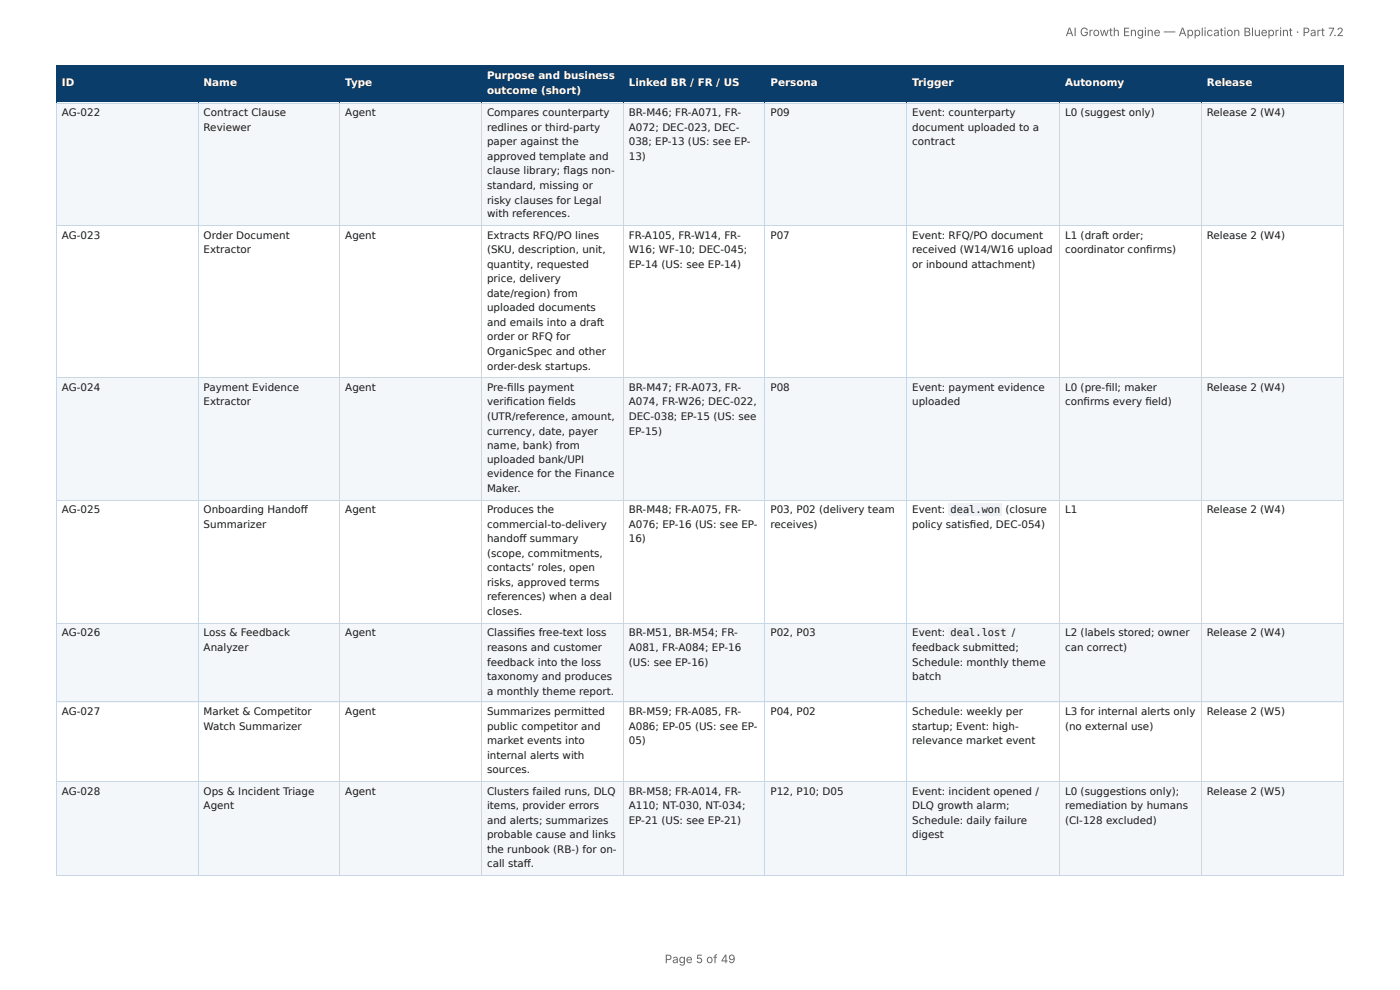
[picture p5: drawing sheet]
<svg xmlns="http://www.w3.org/2000/svg" width="297mm" height="210mm" viewBox="0 0 297 210" stroke-linecap="round" stroke-linejoin="round" font-family="sans-serif">
<defs><g id="words">
<g font-size="2.5" fill="#666">
<text x="226.3" y="7.7">AI Growth Engine — Application Blueprint · Part 7.2</text>
<text x="141.2" y="204.5">Page 5 of 49</text>
</g>
<g font-size="2.2" fill="#fff">
<text x="103.4" y="16.8">Purpose and business</text>
<text x="13.1" y="18.3">ID</text>
<text x="43.2" y="18.3">Name</text>
<text x="73.3" y="18.3">Type</text>
<text x="103.4" y="19.9">outcome (short)</text>
<text x="133.5" y="18.3">Linked BR / FR / US</text>
<text x="163.6" y="18.3">Persona</text>
<text x="193.7" y="18.3">Trigger</text>
<text x="226.2" y="18.3">Autonomy</text>
<text x="256.3" y="18.3">Release</text>
</g>
<g font-size="2.2" fill="#1a1a1a">
<text x="13.1" y="24.7">AG-022</text>
<text x="43.2" y="24.7">Contract Clause</text>
<text x="43.2" y="27.8">Reviewer</text>
<text x="73.3" y="24.7">Agent</text>
<text x="103.4" y="24.7">Compares counterparty</text>
<text x="103.4" y="27.8">redlines or third-party</text>
<text x="133.5" y="24.7">BR-M46; FR-A071, FR-</text>
<text x="133.5" y="27.8">A072; DEC-023, DEC-</text>
<text x="163.6" y="24.7">P09</text>
<text x="193.7" y="24.7">Event: counterparty</text>
<text x="193.7" y="27.8">document uploaded to a</text>
<text x="226.2" y="24.7">L0 (suggest only)</text>
<text x="256.3" y="24.7">Release 2 (W4)</text>
<text x="103.4" y="30.9">paper against the</text>
<text x="103.4" y="34">approved template and</text>
<text x="133.5" y="30.9">038; EP-13 (US: see EP-</text>
<text x="133.5" y="34">13)</text>
<text x="193.7" y="30.9">contract</text>
<text x="103.4" y="37">clause library; fl ags non-</text>
<text x="103.4" y="40.1">standard, missing or</text>
<text x="103.4" y="43.2">risky clauses for Legal</text>
<text x="103.4" y="46.1">with references.</text>
<text x="13.1" y="50.6">AG-023</text>
<text x="43.2" y="50.6">Order Document</text>
<text x="43.2" y="53.7">Extractor</text>
<text x="73.3" y="50.6">Agent</text>
<text x="103.4" y="50.6">Extracts RFQ/PO lines</text>
<text x="103.4" y="53.7">(SKU, description, unit,</text>
<text x="133.5" y="50.6">FR-A105, FR-W14, FR-</text>
<text x="133.5" y="53.7">W16; WF-10; DEC-045;</text>
<text x="163.6" y="50.6">P07</text>
<text x="193.7" y="50.6">Event: RFQ/PO document</text>
<text x="193.7" y="53.7">received (W14/W16 upload</text>
<text x="226.2" y="50.6">L1 (draft order;</text>
<text x="226.2" y="53.7">coordinator confi rms)</text>
<text x="256.3" y="50.6">Release 2 (W4)</text>
<text x="103.4" y="56.8">quantity, requested</text>
<text x="103.4" y="59.9">price, delivery</text>
<text x="133.5" y="56.8">EP-14 (US: see EP-14)</text>
<text x="193.7" y="56.8">or inbound attachment)</text>
<text x="103.4" y="63">date/region) from</text>
<text x="103.4" y="66.1">uploaded documents</text>
<text x="103.4" y="69.2">and emails into a draft</text>
<text x="103.4" y="72.3">order or RFQ for</text>
<text x="103.4" y="75.4">OrganicSpec and other</text>
<text x="13.1" y="83">AG-024</text>
<text x="43.2" y="83">Payment Evidence</text>
<text x="73.3" y="83">Agent</text>
<text x="103.4" y="78.5">order-desk startups.</text>
<text x="103.4" y="83">Pre-fi lls payment</text>
<text x="133.5" y="83">BR-M47; FR-A073, FR-</text>
<text x="163.6" y="83">P08</text>
<text x="193.7" y="83">Event: payment evidence</text>
<text x="226.2" y="83">L0 (pre-fi ll; maker</text>
<text x="256.3" y="83">Release 2 (W4)</text>
<text x="43.2" y="86.1">Extractor</text>
<text x="103.4" y="86.1">verifi cation fi elds</text>
<text x="103.4" y="89.2">(UTR/reference, amount,</text>
<text x="133.5" y="86.1">A074, FR-W26; DEC-022,</text>
<text x="133.5" y="89.2">DEC-038; EP-15 (US: see</text>
<text x="193.7" y="86.1">uploaded</text>
<text x="226.2" y="86.1">confi rms every fi eld)</text>
<text x="103.4" y="92.3">currency, date, payer</text>
<text x="103.4" y="95.4">name, bank) from</text>
<text x="133.5" y="92.3">EP-15)</text>
<text x="103.4" y="98.3">uploaded bank/UPI</text>
<text x="103.4" y="101.3">evidence for the Finance</text>
<text x="103.4" y="104.4">Maker.</text>
<text x="13.1" y="109">AG-025</text>
<text x="43.2" y="109">Onboarding Handoff</text>
<text x="43.2" y="112.1">Summarizer</text>
<text x="73.3" y="109">Agent</text>
<text x="103.4" y="109">Produces the</text>
<text x="103.4" y="112.1">commercial-to-delivery</text>
<text x="133.5" y="109">BR-M48; FR-A075, FR-</text>
<text x="133.5" y="112.1">A076; EP-16 (US: see EP-</text>
<text x="163.6" y="109">P03, P02 (delivery team</text>
<text x="163.6" y="112.1">receives)</text>
<text x="193.7" y="109">Event:</text>
<text x="193.7" y="112.1">policy satisfi ed, DEC-054)</text>
<text x="201.9" y="109">deal.won</text>
<text x="213.6" y="109">(closure</text>
<text x="226.2" y="109">L1</text>
<text x="256.3" y="109">Release 2 (W4)</text>
<text x="103.4" y="115.2">handoff summary</text>
<text x="103.4" y="118.2">(scope, commitments,</text>
<text x="133.5" y="115.2">16)</text>
<text x="103.4" y="121.3">contacts’ roles, open</text>
<text x="103.4" y="124.4">risks, approved terms</text>
<text x="103.4" y="127.5">references) when a deal</text>
<text x="103.4" y="130.6">closes.</text>
<text x="13.1" y="135.1">AG-026</text>
<text x="43.2" y="135.1">Loss &amp; Feedback</text>
<text x="73.3" y="135.1">Agent</text>
<text x="103.4" y="135.1">Classifi es free-text loss</text>
<text x="133.5" y="135.1">BR-M51, BR-M54; FR-</text>
<text x="163.6" y="135.1">P02, P03</text>
<text x="193.7" y="135.1">Event:</text>
<text x="201.9" y="135.1">deal.lost</text>
<text x="214.9" y="135.1">/</text>
<text x="226.2" y="135.1">L2 (labels stored; owner</text>
<text x="256.3" y="135.1">Release 2 (W4)</text>
<text x="43.2" y="138.2">Analyzer</text>
<text x="103.4" y="138.2">reasons and customer</text>
<text x="103.4" y="141.3">feedback into the loss</text>
<text x="133.5" y="138.2">A081, FR-A084; EP-16</text>
<text x="133.5" y="141.3">(US: see EP-16)</text>
<text x="193.7" y="138.2">feedback submitted;</text>
<text x="193.7" y="141.3">Schedule: monthly theme</text>
<text x="226.2" y="138.2">can correct)</text>
<text x="103.4" y="144.4">taxonomy and produces</text>
<text x="103.4" y="147.5">a monthly theme report.</text>
<text x="193.7" y="144.4">batch</text>
<text x="13.1" y="151.8">AG-027</text>
<text x="43.2" y="151.8">Market &amp; Competitor</text>
<text x="43.2" y="154.9">Watch Summarizer</text>
<text x="73.3" y="151.8">Agent</text>
<text x="103.4" y="151.8">Summarizes permitted</text>
<text x="103.4" y="154.9">public competitor and</text>
<text x="133.5" y="151.8">BR-M59; FR-A085, FR-</text>
<text x="133.5" y="154.9">A086; EP-05 (US: see EP-</text>
<text x="163.6" y="151.8">P04, P02</text>
<text x="193.7" y="151.8">Schedule: weekly per</text>
<text x="193.7" y="154.9">startup; Event: high-</text>
<text x="226.2" y="151.8">L3 for internal alerts only</text>
<text x="226.2" y="154.9">(no external use)</text>
<text x="256.3" y="151.8">Release 2 (W5)</text>
<text x="103.4" y="158">market events into</text>
<text x="103.4" y="161.1">internal alerts with</text>
<text x="133.5" y="158">05)</text>
<text x="193.7" y="158">relevance market event</text>
<text x="103.4" y="164.2">sources.</text>
<text x="13.1" y="168.7">AG-028</text>
<text x="43.2" y="168.7">Ops &amp; Incident Triage</text>
<text x="43.2" y="171.8">Agent</text>
<text x="73.3" y="168.7">Agent</text>
<text x="103.4" y="168.7">Clusters failed runs, DLQ</text>
<text x="103.4" y="171.8">items, provider errors</text>
<text x="133.5" y="168.7">BR-M58; FR-A014, FR-</text>
<text x="133.5" y="171.8">A110; NT-030, NT-034;</text>
<text x="163.6" y="168.7">P12, P10; D05</text>
<text x="193.7" y="168.7">Event: incident opened /</text>
<text x="193.7" y="171.8">DLQ growth alarm;</text>
<text x="226.2" y="168.7">L0 (suggestions only);</text>
<text x="226.2" y="171.8">remediation by humans</text>
<text x="256.3" y="168.7">Release 2 (W5)</text>
<text x="103.4" y="174.9">and alerts; summarizes</text>
<text x="103.4" y="178">probable cause and links</text>
<text x="133.5" y="174.9">EP-21 (US: see EP-21)</text>
<text x="193.7" y="174.9">Schedule: daily failure</text>
<text x="193.7" y="178">digest</text>
<text x="226.2" y="174.9">(CI-128 excluded)</text>
<text x="103.4" y="181.1">the runbook (RB-) for on-</text>
<text x="103.4" y="184.2">call staff .</text>
</g>
</g></defs>
<g fill="#0b3d6b">
<path d="M12.1 14h30.1v7.8h-30.1z"/>
<path d="M42.2 14h30.1v7.8h-30.1z"/>
<path d="M72.3 14h30.1v7.8h-30.1z"/>
<path d="M102.4 14h30.1v7.8h-30.1z"/>
<path d="M132.5 14h30.1v7.8h-30.1z"/>
<path d="M162.6 14h30v7.8h-30z"/>
<path d="M192.6 14h32.4v7.8h-32.4z"/>
<path d="M225 14h30.1v7.8h-30.1z"/>
<path d="M255.1 14h30.3v7.8h-30.3z"/>
</g>
<g fill="#f4f7fa">
<path d="M12.1 21.8h30.1v26.2h-30.1z"/>
<path d="M42.2 21.8h30.1v26.2h-30.1z"/>
<path d="M72.3 21.8h30.1v26.2h-30.1z"/>
<path d="M102.4 21.8h30.1v26.2h-30.1z"/>
<path d="M132.5 21.8h30.1v26.2h-30.1z"/>
<path d="M162.6 21.8h30v26.2h-30z"/>
<path d="M192.6 21.8h32.4v26.2h-32.4z"/>
<path d="M225 21.8h30.1v26.2h-30.1z"/>
<path d="M255.1 21.8h30.3v26.2h-30.3z"/>
<path d="M12.1 80.1h30.1v26.2h-30.1z"/>
<path d="M42.2 80.1h30.1v26.2h-30.1z"/>
<path d="M72.3 80.1h30.1v26.2h-30.1z"/>
<path d="M102.4 80.1h30.1v26.2h-30.1z"/>
<path d="M132.5 80.1h30.1v26.2h-30.1z"/>
<path d="M162.6 80.1h30v26.2h-30z"/>
<path d="M192.6 80.1h32.4v26.2h-32.4z"/>
<path d="M225 80.1h30.1v26.2h-30.1z"/>
<path d="M255.1 80.1h30.3v26.2h-30.3z"/>
<path d="M12.1 132.3h30.1v16.9h-30.1z"/>
<path d="M42.2 132.3h30.1v16.9h-30.1z"/>
<path d="M72.3 132.3h30.1v16.9h-30.1z"/>
<path d="M102.4 132.3h30.1v16.9h-30.1z"/>
<path d="M132.5 132.3h30.1v16.9h-30.1z"/>
<path d="M162.6 132.3h30v16.9h-30z"/>
<path d="M192.6 132.3h32.4v16.9h-32.4z"/>
<path d="M225 132.3h30.1v16.9h-30.1z"/>
<path d="M255.1 132.3h30.3v16.9h-30.3z"/>
<path d="M12.1 166.1h30.1v19.7h-30.1z"/>
<path d="M42.2 166.1h30.1v19.7h-30.1z"/>
<path d="M72.3 166.1h30.1v19.7h-30.1z"/>
<path d="M102.4 166.1h30.1v19.7h-30.1z"/>
<path d="M132.5 166.1h30.1v19.7h-30.1z"/>
<path d="M162.6 166.1h30v19.7h-30z"/>
<path d="M192.6 166.1h32.4v19.7h-32.4z"/>
<path d="M225 166.1h30.1v19.7h-30.1z"/>
<path d="M255.1 166.1h30.3v19.7h-30.3z"/>
</g>
<path d="M11.9 13.9h273.5M12 13.8v8.2M42.1 13.8v8.2M72.2 13.8v8.2M102.3 13.8v8.2M132.4 13.8v8.2M162.4 13.8v8.2M192.5 13.8v8.2M225.1 13.8v8.2M255.2 13.8v8.2M285.3 13.8v8.2M11.9 21.9h273.5" fill="none" stroke="#0b3d6b" stroke-width=".21"/>
<g fill="none" stroke="#c9d6e3" stroke-width=".21">
<path d="M11.9 21.9h273.5M12 22v163.8M42.1 22v163.8M72.2 22v163.8M102.3 22v163.8M132.4 22v163.8M162.4 22v163.8M192.5 22v163.8M225.1 22v163.8M255.2 22v163.8M285.3 22v163.8M11.9 47.9h273.5"/>
<path d="M11.9 80.2h273.5M11.9 106.2h273.5M11.9 132.4h273.5M11.9 149.1h273.5M11.9 165.9h273.5M11.9 185.9h273.5"/>
</g>
<g fill="#eef2f6">
<path d="M201.5 106.9h11.3v2.7h-11.3z"/>
<path d="M201.5 133.1h12.8v2.7h-12.8z"/>
</g>
<use href="#words"/>
</svg>
